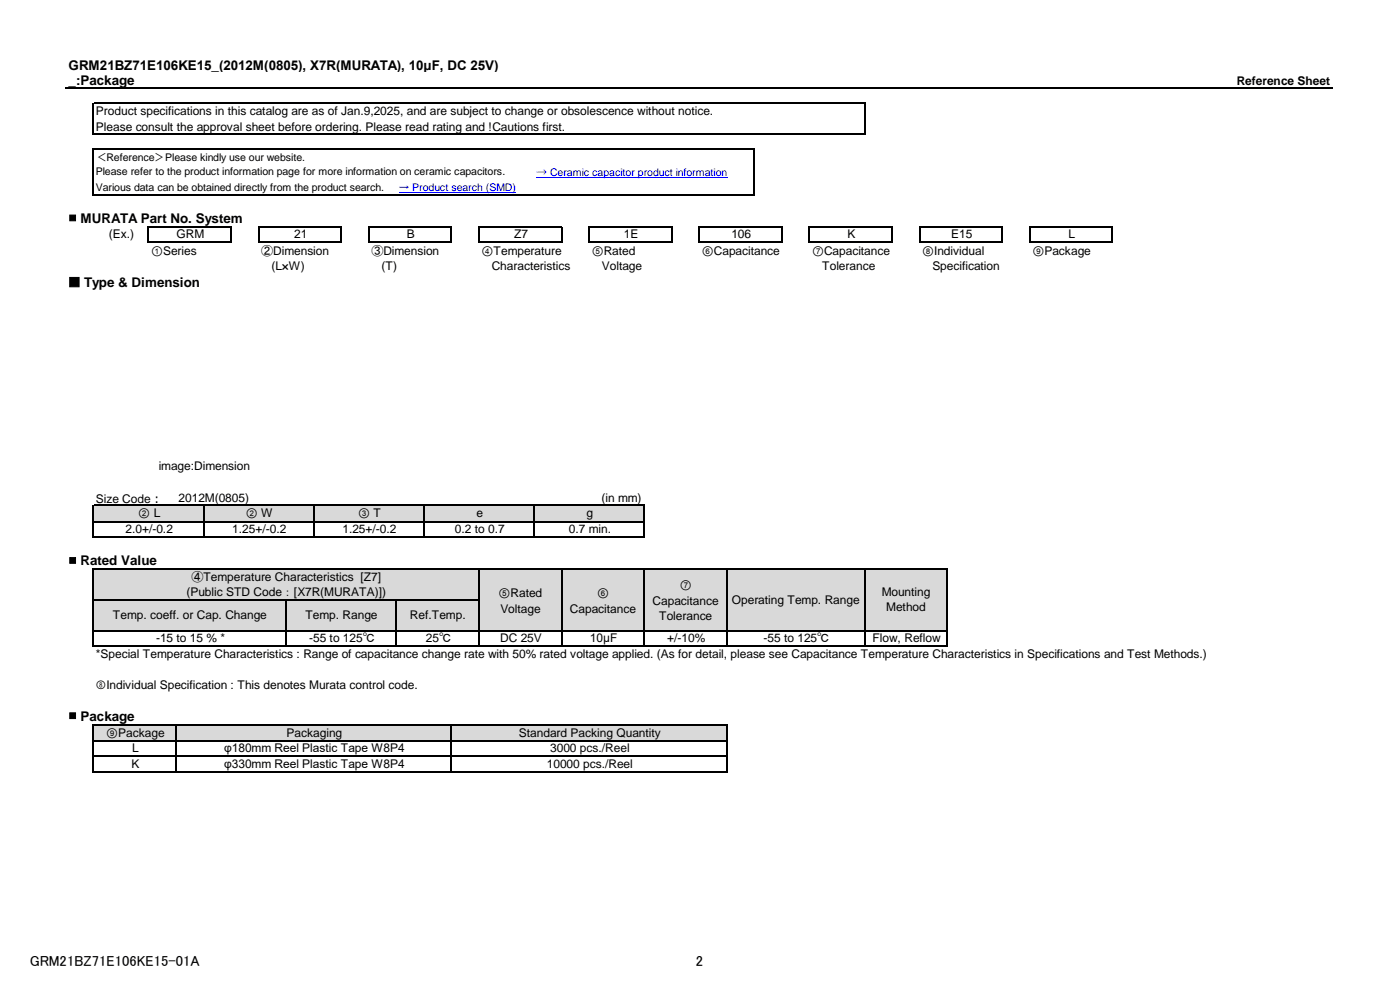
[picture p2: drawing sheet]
<svg xmlns="http://www.w3.org/2000/svg" width="297mm" height="210mm" viewBox="0 0 297 210" stroke-linecap="round" stroke-linejoin="round" font-family="sans-serif">
<defs><g id="words">
<g font-size="3.1">
<text x="6.3" y="205">GRM21BZ71E106KE15-01A</text>
<text x="147.6" y="205">2</text>
</g>
<g font-size="2.8">
<text x="14.6" y="14.8">GRM21BZ71E106KE15_(2012M(0805), X7R(MURATA), 10μF, DC 25V)</text>
<text x="14.6" y="18">_:Package</text>
<text x="14.6" y="47.3">■ MURATA Part No. System</text>
<text x="14.6" y="60.8">■ Type &amp; Dimension</text>
<text x="14.6" y="120">■ Rated Value</text>
<text x="14.6" y="152.9">■ Package</text>
</g>
<g font-size="2.5">
<text x="262.4" y="18">Reference Sheet</text>
<text x="20.4" y="24.5">Product specifications in this catalog are as of Jan.9,2025, and are subject to change or obsolescence without notice.</text>
<text x="20.4" y="27.7">Please consult the approval sheet before ordering. Please read rating and !Cautions first.</text>
<text x="23.1" y="50.6">(Ex.)</text>
<text x="37.5" y="50.5">GRM</text>
<text x="62.4" y="50.5">21</text>
<text x="86.3" y="50.5">B</text>
<text x="109.1" y="50.5">Z7</text>
<text x="132.4" y="50.5">1E</text>
<text x="155.2" y="50.5">106</text>
<text x="179.8" y="50.5">K</text>
<text x="201.8" y="50.5">E15</text>
<text x="226.7" y="50.5">L</text>
<text x="32.1" y="54.1">①Series</text>
<text x="55.4" y="54">②Dimension</text>
<text x="57.6" y="57.3">(L×W)</text>
<text x="78.8" y="54">③Dimension</text>
<text x="80.9" y="57.3">(T)</text>
<text x="102.2" y="54.1">④Temperature</text>
<text x="104.3" y="57.3">Characteristics</text>
<text x="125.5" y="54.1">⑤Rated</text>
<text x="127.7" y="57.3">Voltage</text>
<text x="148.9" y="54.1">⑥Capacitance</text>
<text x="172.3" y="54.1">⑦Capacitance</text>
<text x="174.4" y="57.3">Tolerance</text>
<text x="195.6" y="54.1">⑧Individual</text>
<text x="197.8" y="57.3">Specification</text>
<text x="219" y="54.1">⑨Package</text>
<text x="33.7" y="99.8">image:Dimension</text>
<text x="20.4" y="106.6">Size Code：</text>
<text x="37.9" y="106.5">2012M(0805)</text>
<text x="127.6" y="106.5">(in mm)</text>
<text x="26.6" y="113.1">2.0+/-0.2</text>
<text x="29.3" y="109.7">② L</text>
<text x="49.3" y="113.1">1.25+/-0.2</text>
<text x="52.1" y="109.7">② W</text>
<text x="72.7" y="113.1">1.25+/-0.2</text>
<text x="76" y="109.7">③ T</text>
<text x="96.5" y="113.1">0.2 to 0.7</text>
<text x="101.1" y="109.7">e</text>
<text x="120.7" y="113.1">0.7 min.</text>
<text x="124.4" y="109.7">g</text>
<text x="40.6" y="123.3">④Temperature Characteristics [Z7]</text>
<text x="144.2" y="125">⑦</text>
<text x="24" y="131.3">Temp. coeff. or Cap. Change</text>
<text x="39.5" y="126.4">(Public STD Code：[X7R(MURATA)])</text>
<text x="64.8" y="131.3">Temp. Range</text>
<text x="87" y="131.3">Ref.Temp.</text>
<text x="105.8" y="126.6">⑤Rated</text>
<text x="106.1" y="130">Voltage</text>
<text x="120.9" y="130">Capacitance</text>
<text x="126.7" y="126.6">⑥</text>
<text x="138.4" y="128.4">Capacitance</text>
<text x="139.8" y="131.6">Tolerance</text>
<text x="155.3" y="128.1">Operating Temp. Range</text>
<text x="187.1" y="126.5">Mounting</text>
<text x="188" y="129.6">Method</text>
<text x="33.1" y="136.2">-15 to 15 % *</text>
<text x="65.6" y="136.2">-55 to 125℃</text>
<text x="90.3" y="136.2">25℃</text>
<text x="106.1" y="136.2">DC 25V</text>
<text x="125.2" y="136.2">10μF</text>
<text x="141.5" y="136.2">+/-10%</text>
<text x="162" y="136.2">-55 to 125℃</text>
<text x="185.1" y="136.2">Flow, Reflow</text>
<text x="20.4" y="139.6">*Special Temperature Characteristics : Range of capacitance change rate with 50% rated voltage applied. (As for detail, please see Capacitance Temperature Characteristics in Specifications and Test Methods.)</text>
<text x="20.4" y="146.2">⑧Individual Specification : This denotes Murata control code.</text>
<text x="22.5" y="156.3">⑨Package</text>
<text x="28" y="159.6">L</text>
<text x="47.5" y="159.6">φ180mm Reel Plastic Tape W8P4</text>
<text x="60.8" y="156.2">Packaging</text>
<text x="110.1" y="156.2">Standard Packing Quantity</text>
<text x="116.7" y="159.6">3000 pcs./Reel</text>
<text x="27.9" y="162.8">K</text>
<text x="47.5" y="162.8">φ330mm Reel Plastic Tape W8P4</text>
<text x="116" y="162.8">10000 pcs./Reel</text>
</g>
<g font-size="2.2">
<text x="20.3" y="34.1">＜Reference＞Please kindly use our website.</text>
<text x="20.3" y="37.2">Please refer to the product information page for more information on ceramic capacitors.</text>
<text x="20.3" y="40.5">Various data can be obtained directly from the product search.</text>
</g>
<g font-size="2.2" fill="#00f">
<text x="84.6" y="40.5">→ Product search (SMD)</text>
<text x="113.8" y="37.3">→ Ceramic capacitor product information</text>
</g>
</g></defs>
<path d="M19.8 107.2h116.9v3.5h-116.9z" fill-rule="evenodd" fill="#d9d9d9"/>
<g fill="#fff">
<path d="M136.7 107.2h151.9v3.5h-151.9z" fill-rule="evenodd"/>
<path d="M8.2 110.7h11.7v3.3h-11.7z" fill-rule="evenodd"/>
<path d="M19.8 110.7h116.9v3.3h-116.9z" fill-rule="evenodd"/>
<path d="M136.7 110.7h151.9v3.3h-151.9z" fill-rule="evenodd"/>
<path d="M8.2 113.9h280.4v3.1h-280.4z" fill-rule="evenodd"/>
<path d="M8.2 117h5.8v3.8h-5.8z" fill-rule="evenodd"/>
<path d="M19.8 117h268.8v3.8h-268.8z" fill-rule="evenodd"/>
<path d="M8.2 120.8h11.7v13.1h-11.7z" fill-rule="evenodd"/>
</g>
<path d="M19.8 120.8h181.2v13.1h-181.2z" fill-rule="evenodd" fill="#d9d9d9"/>
<g fill="#fff">
<path d="M200.9 120.8h87.7v13.1h-87.7z" fill-rule="evenodd"/>
<path d="M8.2 133.8h11.7v3.3h-11.7z" fill-rule="evenodd"/>
<path d="M19.8 133.8h181.2v3.3h-181.2z" fill-rule="evenodd"/>
<path d="M200.9 133.8h87.7v3.3h-87.7z" fill-rule="evenodd"/>
<path d="M8.2 137.1h11.7v3.3h-11.7z" fill-rule="evenodd"/>
<path d="M25.7 137.1h262.9v3.3h-262.9z" fill-rule="evenodd"/>
<path d="M8.2 140.4h280.4v3.3h-280.4z" fill-rule="evenodd"/>
<path d="M8.2 143.6h11.7v3.3h-11.7z" fill-rule="evenodd"/>
<path d="M25.7 143.6h262.9v3.3h-262.9z" fill-rule="evenodd"/>
<path d="M8.2 146.9h280.4v3.1h-280.4z" fill-rule="evenodd"/>
<path d="M8.2 149.9h5.8v3.9h-5.8z" fill-rule="evenodd"/>
<path d="M19.8 149.9h268.8v3.9h-268.8z" fill-rule="evenodd"/>
<path d="M8.2 153.7h11.7v3.6h-11.7z" fill-rule="evenodd"/>
</g>
<path d="M19.8 153.7h134.4v3.6h-134.4z" fill-rule="evenodd" fill="#d9d9d9"/>
<g fill="#fff">
<path d="M154.2 153.7h134.4v3.6h-134.4z" fill-rule="evenodd"/>
<path d="M8.2 157.2h11.7v6.6h-11.7z" fill-rule="evenodd"/>
<path d="M19.8 157.2h134.4v6.6h-134.4z" fill-rule="evenodd"/>
<path d="M154.2 157.2h134.4v6.6h-134.4z" fill-rule="evenodd"/>
<path d="M8.2 163.7h280.4v3.1h-280.4z" fill-rule="evenodd"/>
</g>
<path d="M113.8 37.7h40.5M84.6 40.8h24.9" fill="none" stroke="#00f" stroke-width=".21"/>
<g fill="none" stroke="#000" stroke-width=".25">
<path d="M14 18.7h268.8M19.8 21.8v6.8M19.8 31.4v10M19.9 21.9h163.6M19.9 28.5h163.6M19.9 31.5h140.3M160 31.6v9.8M183.4 22.1v6.5M19.9 41.3h140.3M31.6 48.1h17.6M31.6 51.4h17.6M49 48.3v3.2"/>
<path d="M54.9 48v3.5M55 48.1h17.5M55 51.4h17.5M72.4 48.3v3.2M78.2 48v3.5M78.4 48.1h17.5M78.4 51.4h17.5M95.8 48.3v3.2M101.6 48v3.5M101.7 48.1h17.6M101.7 51.4h17.6M119.1 48.3v3.2"/>
<path d="M125 48v3.5M125.1 48.1h17.5M125.1 51.4h17.5M142.5 48.3v3.2M148.4 48v3.5M148.5 48.1h17.5M148.5 51.4h17.5M165.9 48.3v3.2M171.7 48v3.5M171.9 48.1h17.5M171.9 51.4h17.5M189.3 48.3v3.2"/>
<path d="M195.1 48v3.5M195.2 48.1h17.5M195.2 51.4h17.5M212.6 48.3v3.2M218.5 48v3.5M218.6 48.1h17.5M218.6 51.4h17.5M236 48.3v3.2M19.8 107.1v7M19.9 107.2h116.9M19.9 110.7h116.9M19.9 113.9h116.9"/>
<path d="M43.2 107.3v6.8M66.6 107.3v6.8M89.9 107.3v6.8M113.3 107.3v6.8M136.7 107.3v6.8M19.8 120.7v16.5M19.9 120.8h181.2M19.9 127.3h81.8M19.9 133.8h181.2M19.9 137.1h181.2M60.7 127.4v9.8M84.1 127.4v9.8"/>
<path d="M101.6 120.9v16.3M119.1 120.9v16.3M136.7 120.9v16.3M154.2 120.9v16.3M183.4 120.9v16.3M200.9 120.9v16.3M19.8 153.6v10.3M19.9 153.7h134.4M19.9 157.2h134.4M37.3 153.9v10M95.8 153.9v10M154.2 153.9v10"/>
<path d="M19.9 160.5h134.4M19.9 163.7h134.4"/>
</g>
<path d="M31.5 48v3.5" fill="none" stroke="#000" stroke-width=".26"/>
<use href="#words"/>
</svg>
